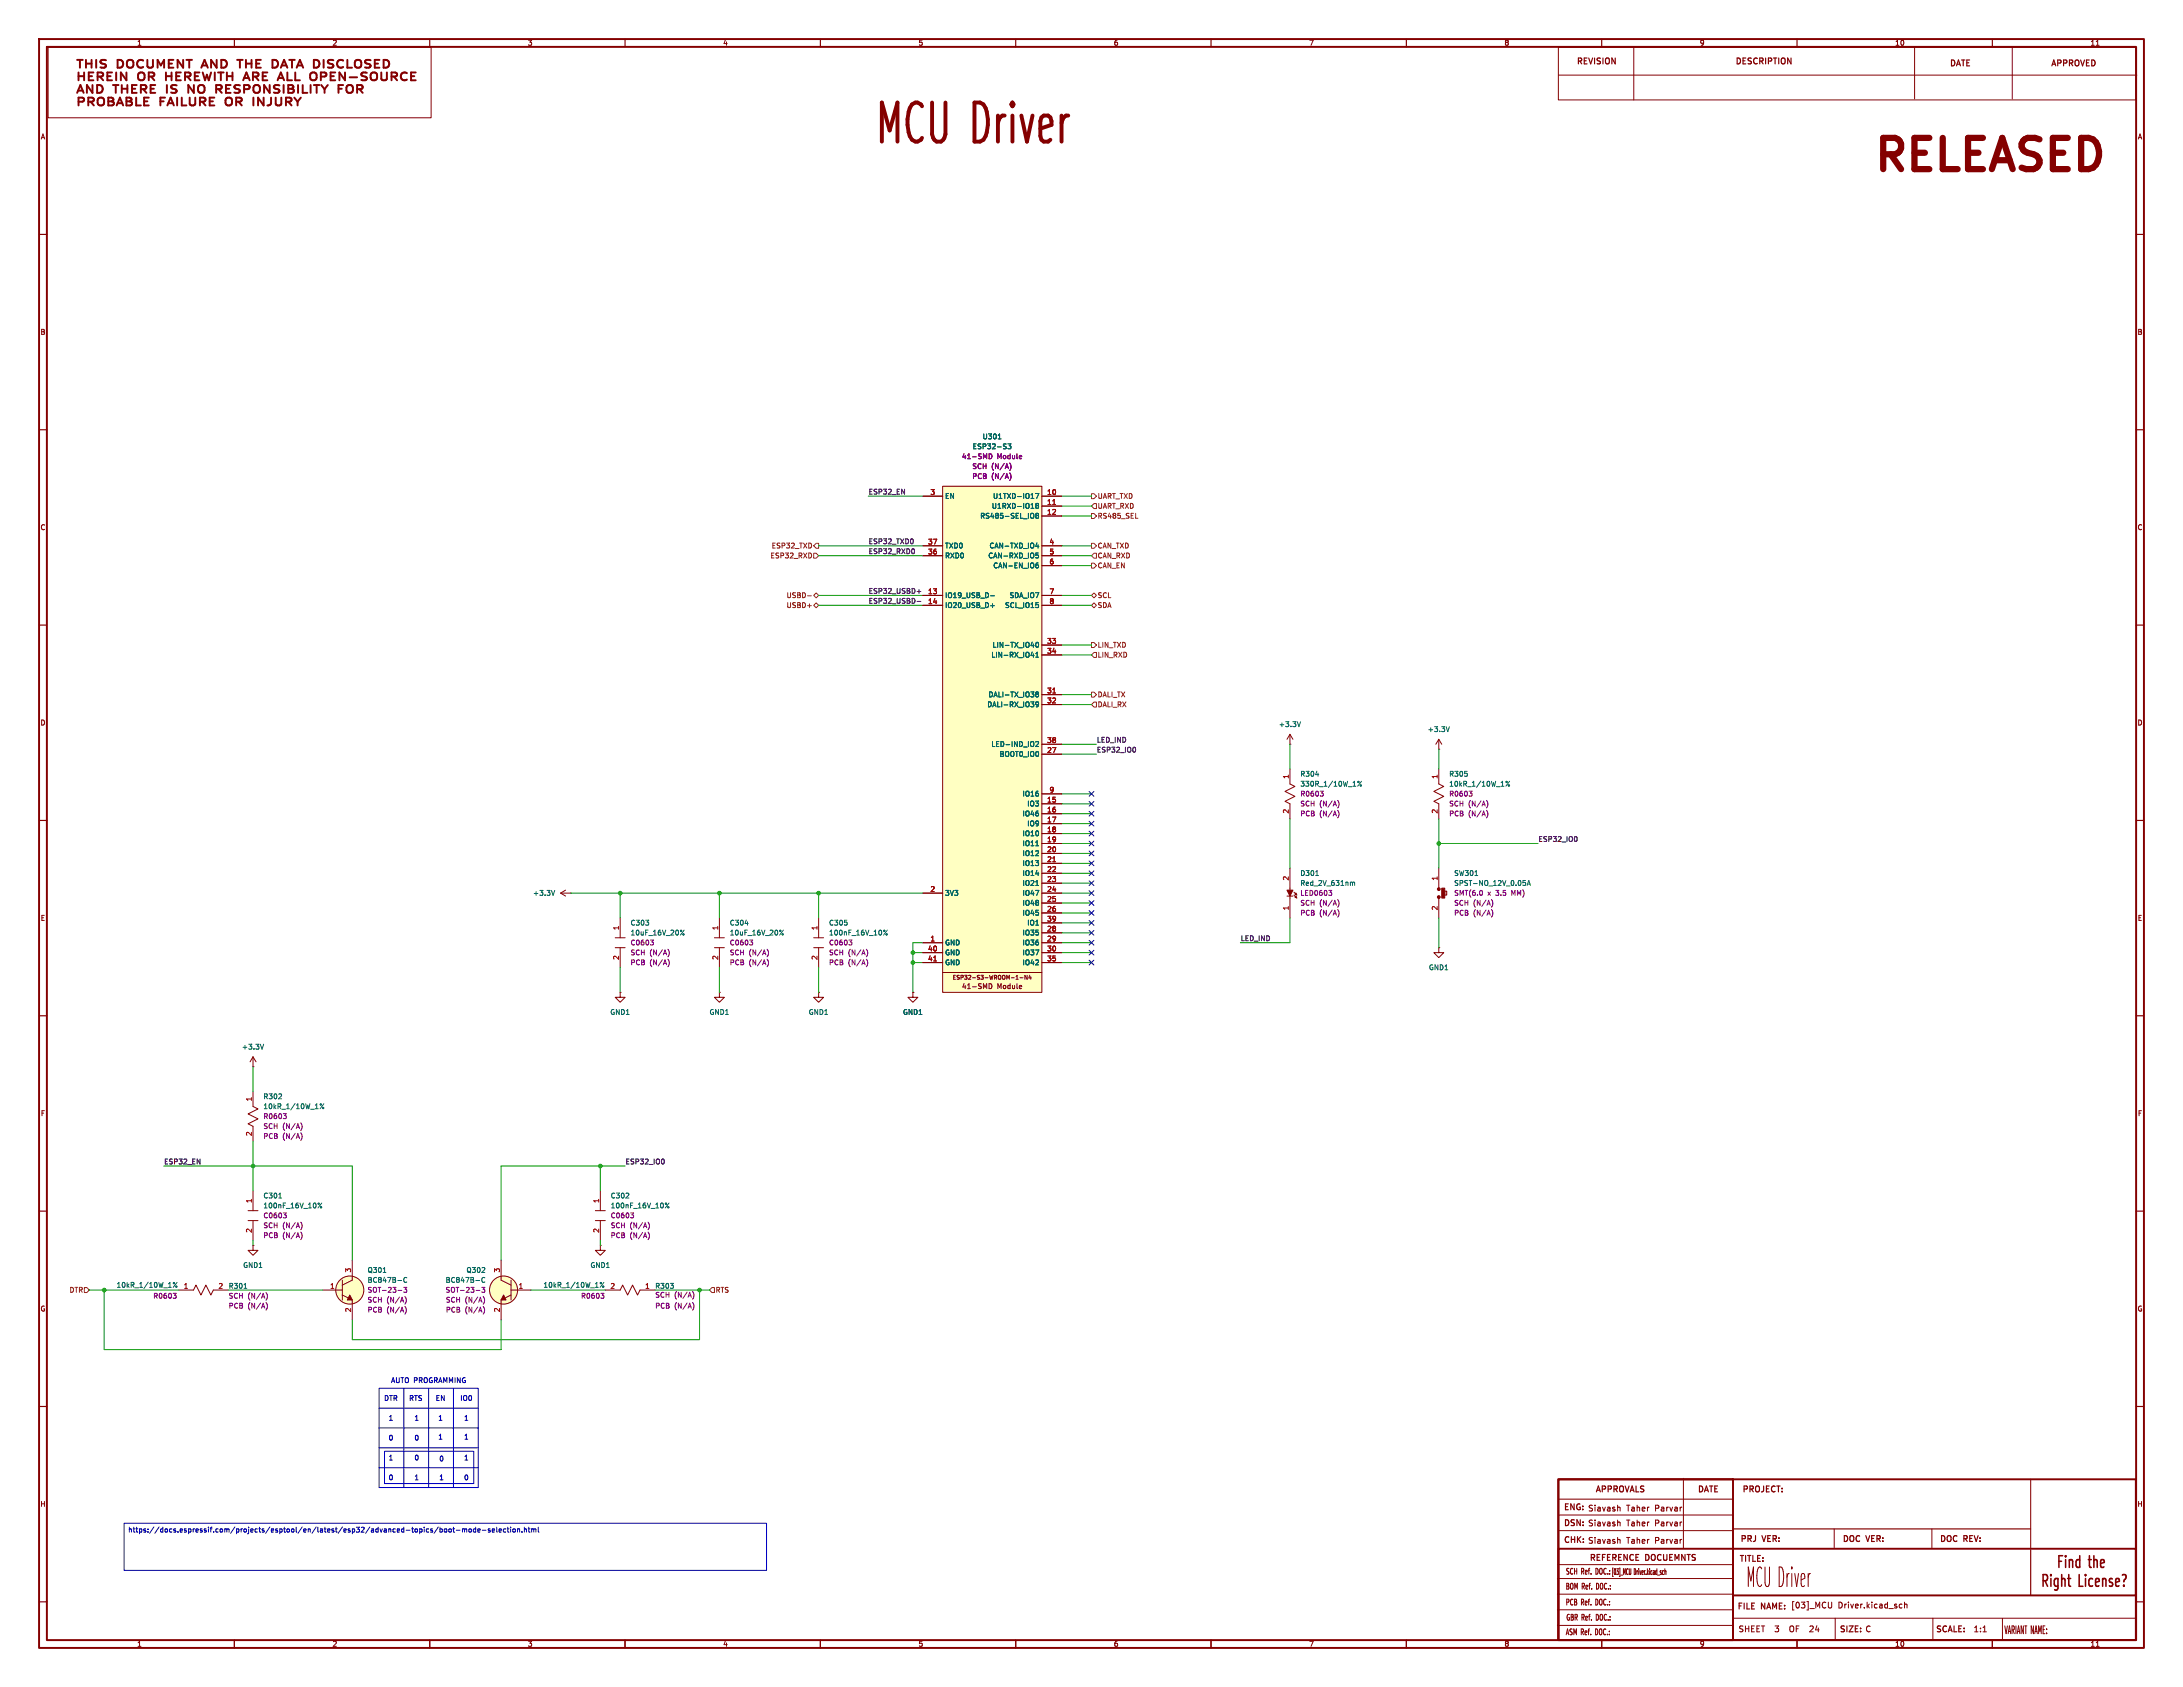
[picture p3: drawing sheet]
<svg xmlns="http://www.w3.org/2000/svg" width="559mm" height="432mm" viewBox="0 0 559 432" stroke-linecap="round" stroke-linejoin="round" font-family="sans-serif">
<defs><g id="words">
<text font-size="13.9" fill="#840000" x="223.6" y="38.2">MCU Driver</text>
<text font-size="11.1" fill="#840000" x="478" y="46.1">RELEASED</text>
<text font-size="7" fill="#840000" x="446.9" y="406.6">MCU Driver</text>
<g font-size="4.2" fill="#840000">
<text x="522.9" y="404.3">the</text>
<text x="529.9" y="404.3">Right</text>
<text x="541.6" y="404.3">License?</text>
</g>
<g font-size="2.8" fill="#840000">
<text x="19.2" y="23">THIS</text>
<text x="30.2" y="23">DOCUMENT</text>
<text x="53" y="23">AND</text>
<text x="63.1" y="23">THE</text>
<text x="72.8" y="23">DATA</text>
<text x="84.4" y="23">DISCLOSED</text>
<text x="513" y="418.5">VARIANT NAME:</text>
</g>
<g font-size="2.1" fill="#840000">
<text x="403.5" y="16.9">REVISION</text>
<text x="444.1" y="16.9">DESCRIPTION</text>
<text x="499" y="17.4">DATE</text>
<text x="524.9" y="17.4">APPROVED</text>
<text x="408.3" y="382.4">APPROVALS</text>
<text x="434.5" y="382.4">DATE</text>
<text x="445.9" y="382.4">PROJECT:</text>
<text x="400.2" y="386.9">ENG: Siavash</text>
<text x="416.3" y="387.1">Taher</text>
<text x="423.6" y="387.1">Parvar</text>
<text x="400.2" y="391">DSN: Siavash</text>
<text x="400.2" y="395.3">CHK: Siavash</text>
<text x="416.3" y="390.9">Taher</text>
<text x="416.3" y="395.3">Taher</text>
<text x="423.6" y="390.9">Parvar</text>
<text x="423.6" y="395.3">Parvar</text>
<text x="445.4" y="395.1">PRJ</text>
<text x="451.3" y="395.1">VER:</text>
<text x="471.6" y="395.1">DOC</text>
<text x="477.9" y="395.1">VER:</text>
<text x="496.4" y="395.1">DOC</text>
<text x="502.8" y="395.1">REV:</text>
<text x="406.8" y="399.9">REFERENCE</text>
<text x="421.3" y="399.9">DOCUEMNTS</text>
<text x="445.1" y="400.2">TITLE:</text>
<text x="400.7" y="407.1">BOM Ref. DOC.:</text>
<text x="400.7" y="403.3">SCH Ref. DOC.:[03]_MCU</text>
<text x="418.4" y="403.3">Driver.kicad_sch</text>
<text x="400.7" y="411.2">PCB Ref. DOC.:</text>
<text x="444.6" y="412.3">FILE</text>
<text x="450.9" y="412.3">NAME: [03]_MCU</text>
<text x="470.4" y="411.9">Driver.kicad_sch</text>
<text x="400.7" y="418.8">ASM Ref. DOC.:</text>
<text x="400.8" y="415.1">GBR Ref. DOC.:</text>
<text x="444.9" y="418">SHEET</text>
<text x="454.6" y="418">3</text>
<text x="458.9" y="418">OF</text>
<text x="464.7" y="418">24</text>
<text x="470.8" y="418.2">SIZE: C</text>
<text x="495.4" y="418.2">SCALE:</text>
<text x="505.1" y="418">1:1</text>
</g>
<g font-size="1.8" fill="#840000">
<text x="35" y="11.9">1</text>
<text x="85" y="11.9">2</text>
<text x="135" y="11.9">3</text>
<text x="185" y="11.9">4</text>
<text x="235" y="11.9">5</text>
<text x="285" y="11.9">6</text>
<text x="335" y="11.9">7</text>
<text x="385" y="11.9">8</text>
<text x="435" y="11.9">9</text>
<text x="485" y="11.9">10</text>
<text x="535" y="11.9">11</text>
<text x="10.3" y="35.9">A</text>
<text x="547.1" y="35.9">A</text>
<text x="10.3" y="85.9">B</text>
<text x="547.1" y="85.9">B</text>
<text x="10.3" y="135.9">C</text>
<text x="547.1" y="135.9">C</text>
<text x="10.3" y="185.9">D</text>
<text x="547.1" y="185.9">D</text>
<text x="10.3" y="235.9">E</text>
<text x="547.1" y="235.9">E</text>
<text x="246.1" y="253.3">41-SMD</text>
<text x="255.2" y="253.3">Module</text>
<text x="10.3" y="285.9">F</text>
<text x="547.1" y="285.9">F</text>
<text x="10.3" y="335.9">G</text>
<text x="547.1" y="335.9">G</text>
<text x="10.2" y="385.9">H</text>
<text x="547" y="385.9">H</text>
<text x="35" y="421.7">1</text>
<text x="85" y="421.7">2</text>
<text x="135" y="421.7">3</text>
<text x="185" y="421.7">4</text>
<text x="235" y="421.7">5</text>
<text x="285" y="421.7">6</text>
<text x="335" y="421.7">7</text>
<text x="385" y="421.7">8</text>
<text x="435" y="421.7">9</text>
<text x="485" y="421.7">10</text>
<text x="535" y="421.7">11</text>
</g>
<g font-size="1.8" fill="#006464">
<text x="251.4" y="112.6">U301</text>
<text x="248.9" y="115.2">ESP32-S3</text>
<text x="241.8" y="127.9">EN</text>
<text x="253.8" y="130.4">U1RXD-IO18</text>
<text x="254.1" y="127.9">U1TXD-IO17</text>
<text x="250.8" y="132.9">RS485-SEL_IO8</text>
<text x="241.8" y="143.1">RXD0</text>
<text x="241.8" y="140.6">TXD0</text>
<text x="252.9" y="143.1">CAN-RXD_IO5</text>
<text x="253.2" y="140.6">CAN-TXD_IO4</text>
<text x="254.1" y="145.6">CAN-EN_IO6</text>
<text x="241.8" y="153.3">IO19_USB_D-</text>
<text x="241.8" y="155.8">IO20_USB_D+</text>
<text x="257.2" y="155.8">SCL_IO15</text>
<text x="258.3" y="153.3">SDA_IO7</text>
<text x="254" y="166">LIN-TX_IO40</text>
<text x="253.7" y="168.5">LIN-RX_IO41</text>
<text x="252.9" y="178.7">DALI-TX_IO38</text>
<text x="252.6" y="181.2">DALI-RX_IO39</text>
<text x="253.7" y="191.4">LED-IND_IO2</text>
<text x="327.3" y="186.3">+3.3V</text>
<text x="365.4" y="187.6">+3.3V</text>
<text x="255.8" y="193.9">BOOT0_IO0</text>
<text x="332.7" y="199">R304</text>
<text x="332.7" y="201.5">330R_1/10W_1%</text>
<text x="370.8" y="199">R305</text>
<text x="370.8" y="201.5">10kR_1/10W_1%</text>
<text x="261.6" y="209.1">IO46</text>
<text x="261.6" y="204.1">IO16</text>
<text x="262.8" y="206.6">IO3</text>
<text x="261.6" y="214.2">IO10</text>
<text x="262.8" y="211.7">IO9</text>
<text x="261.6" y="216.8">IO11</text>
<text x="261.6" y="219.3">IO12</text>
<text x="261.6" y="221.8">IO13</text>
<text x="261.6" y="224.4">IO14</text>
<text x="261.6" y="226.9">IO21</text>
<text x="332.7" y="224.4">D301</text>
<text x="332.7" y="226.9">Red_2V_631nm</text>
<text x="372.1" y="226.9">SPST-NO_12V_0.05A</text>
<text x="372.1" y="224.4">SW301</text>
<text x="136.3" y="229.5">+3.3V</text>
<text x="241.8" y="229.5">3V3</text>
<text x="261.6" y="229.5">IO47</text>
<text x="261.6" y="232">IO48</text>
<text x="161.3" y="237.1">C303</text>
<text x="161.3" y="239.6">10uF_16V_20%</text>
<text x="186.7" y="237.1">C304</text>
<text x="186.7" y="239.6">10uF_16V_20%</text>
<text x="212.1" y="237.1">C305</text>
<text x="212.1" y="239.6">100nF_16V_10%</text>
<text x="261.6" y="234.5">IO45</text>
<text x="261.6" y="239.6">IO35</text>
<text x="262.8" y="237.1">IO1</text>
<text x="241.8" y="242.2">GND</text>
<text x="241.8" y="244.7">GND</text>
<text x="261.6" y="242.2">IO36</text>
<text x="261.6" y="244.7">IO37</text>
<text x="241.8" y="247.2">GND</text>
<text x="261.6" y="247.2">IO42</text>
<text x="365.7" y="248.5">GND1</text>
<text x="156.1" y="259.9">GND1</text>
<text x="181.5" y="259.9">GND1</text>
<text x="206.9" y="259.9">GND1</text>
<text x="231" y="259.9">GND1</text>
<text x="61.8" y="268.8">+3.3V</text>
<text x="67.3" y="281.5">R302</text>
<text x="67.3" y="284.1">10kR_1/10W_1%</text>
<text x="67.3" y="306.9">C301</text>
<text x="67.3" y="309.5">100nF_16V_10%</text>
<text x="156.2" y="306.9">C302</text>
<text x="156.2" y="309.5">100nF_16V_10%</text>
<text x="29.7" y="329.8">10kR_1/10W_1%</text>
<text x="62.1" y="324.7">GND1</text>
<text x="94" y="328.5">BC847B-C</text>
<text x="94" y="326">Q301</text>
<text x="114" y="328.5">BC847B-C</text>
<text x="119.3" y="326">Q302</text>
<text x="139" y="329.8">10kR_1/10W_1%</text>
<text x="151" y="324.7">GND1</text>
<text x="58.4" y="330">R301</text>
<text x="167.6" y="330">R303</text>
</g>
<g font-size="1.8" fill="#840084">
<text x="246.1" y="117.7">41-SMD</text>
<text x="255.2" y="117.7">Module</text>
<text x="248.8" y="120.2">SCH</text>
<text x="248.8" y="122.8">PCB</text>
<text x="253.8" y="120.2">(N/A)</text>
<text x="253.8" y="122.8">(N/A)</text>
<text x="332.7" y="204.1">R0603</text>
<text x="332.7" y="206.6">SCH</text>
<text x="332.7" y="209.1">PCB</text>
<text x="337.7" y="206.6">(N/A)</text>
<text x="337.7" y="209.1">(N/A)</text>
<text x="370.8" y="204.1">R0603</text>
<text x="370.8" y="206.6">SCH</text>
<text x="370.8" y="209.1">PCB</text>
<text x="375.8" y="206.6">(N/A)</text>
<text x="375.8" y="209.1">(N/A)</text>
<text x="332.7" y="229.5">LED0603</text>
<text x="332.7" y="232">SCH</text>
<text x="337.7" y="232">(N/A)</text>
<text x="372.1" y="229.5">SMT(6.0</text>
<text x="372.1" y="232">SCH</text>
<text x="377.1" y="232">(N/A)</text>
<text x="380.8" y="229.5">x</text>
<text x="383" y="229.5">3.5</text>
<text x="387.2" y="229.5">MM)</text>
<text x="332.7" y="234.5">PCB</text>
<text x="337.7" y="234.5">(N/A)</text>
<text x="372.1" y="234.5">PCB</text>
<text x="377.1" y="234.5">(N/A)</text>
<text x="161.3" y="242.2">C0603</text>
<text x="161.3" y="244.7">SCH</text>
<text x="166.3" y="244.7">(N/A)</text>
<text x="186.7" y="242.2">C0603</text>
<text x="186.7" y="244.7">SCH</text>
<text x="191.7" y="244.7">(N/A)</text>
<text x="212.1" y="242.2">C0603</text>
<text x="212.1" y="244.7">SCH</text>
<text x="217.1" y="244.7">(N/A)</text>
<text x="161.3" y="247.2">PCB</text>
<text x="166.3" y="247.2">(N/A)</text>
<text x="186.7" y="247.2">PCB</text>
<text x="191.7" y="247.2">(N/A)</text>
<text x="212.1" y="247.2">PCB</text>
<text x="217.1" y="247.2">(N/A)</text>
<text x="67.3" y="286.6">R0603</text>
<text x="67.3" y="289.2">SCH</text>
<text x="67.3" y="291.7">PCB</text>
<text x="72.3" y="289.2">(N/A)</text>
<text x="72.3" y="291.7">(N/A)</text>
<text x="67.3" y="312">C0603</text>
<text x="67.3" y="314.6">SCH</text>
<text x="67.3" y="317.1">PCB</text>
<text x="72.3" y="314.6">(N/A)</text>
<text x="72.3" y="317.1">(N/A)</text>
<text x="156.2" y="312">C0603</text>
<text x="156.2" y="314.6">SCH</text>
<text x="156.2" y="317.1">PCB</text>
<text x="161.2" y="314.6">(N/A)</text>
<text x="161.2" y="317.1">(N/A)</text>
<text x="39.1" y="332.6">R0603</text>
<text x="58.4" y="332.6">SCH</text>
<text x="58.4" y="335.1">PCB</text>
<text x="63.4" y="332.6">(N/A)</text>
<text x="63.4" y="335.1">(N/A)</text>
<text x="94" y="331.1">SOT-23-3</text>
<text x="94" y="333.6">SCH</text>
<text x="99" y="333.6">(N/A)</text>
<text x="114" y="331.1">SOT-23-3</text>
<text x="114" y="333.6">SCH</text>
<text x="119" y="333.6">(N/A)</text>
<text x="148.6" y="332.6">R0603</text>
<text x="167.6" y="332.3">SCH</text>
<text x="167.6" y="335.1">PCB</text>
<text x="172.6" y="332.3">(N/A)</text>
<text x="172.6" y="335.1">(N/A)</text>
<text x="94" y="336.1">PCB</text>
<text x="99" y="336.1">(N/A)</text>
<text x="114" y="336.1">PCB</text>
<text x="119" y="336.1">(N/A)</text>
</g>
<g font-size="1.8" fill="#0f0f0f">
<text x="222.2" y="126.7">ESP32_EN</text>
<text x="222.2" y="139.4">ESP32_TXD0</text>
<text x="222.2" y="141.9">ESP32_RXD0</text>
<text x="222.2" y="154.6">ESP32_USBD-</text>
<text x="222.2" y="152.1">ESP32_USBD+</text>
<text x="280.7" y="190.2">LED_IND</text>
<text x="280.7" y="192.7">ESP32_IO0</text>
<text x="393.7" y="215.6">ESP32_IO0</text>
<text x="317.5" y="241">LED_IND</text>
<text x="41.9" y="298.1">ESP32_EN</text>
<text x="160" y="298.1">ESP32_IO0</text>
</g>
<g font-size="1.8" fill="#a90000">
<text x="238.1" y="126.7">3</text>
<text x="267.9" y="126.7">10</text>
<text x="267.9" y="129.3">11</text>
<text x="267.9" y="131.8">12</text>
<text x="237.4" y="142">36</text>
<text x="237.4" y="139.4">37</text>
<text x="268.5" y="139.4">4</text>
<text x="268.5" y="142">5</text>
<text x="268.5" y="144.5">6</text>
<text x="237.4" y="152.1">13</text>
<text x="237.4" y="154.7">14</text>
<text x="268.5" y="152.1">7</text>
<text x="268.5" y="154.7">8</text>
<text x="267.9" y="164.8">33</text>
<text x="267.9" y="167.4">34</text>
<text x="267.9" y="177.5">31</text>
<text x="267.9" y="180.1">32</text>
<text x="267.9" y="190.2">38</text>
<text x="267.9" y="192.8">27</text>
<text x="268.5" y="202.9">9</text>
<text x="329.9" y="199.5" transform="rotate(-90 329.9 199.5)">1</text>
<text x="368" y="199.5" transform="rotate(-90 368 199.5)">1</text>
<text x="267.9" y="205.5">15</text>
<text x="267.9" y="208">16</text>
<text x="329.9" y="208.4" transform="rotate(-90 329.9 208.4)">2</text>
<text x="368" y="208.4" transform="rotate(-90 368 208.4)">2</text>
<text x="267.9" y="210.6">17</text>
<text x="267.9" y="213.1">18</text>
<text x="267.9" y="215.6">19</text>
<text x="267.9" y="218.2">20</text>
<text x="267.9" y="220.7">21</text>
<text x="267.9" y="223.3">22</text>
<text x="267.9" y="225.8">23</text>
<text x="329.9" y="225.5" transform="rotate(-90 329.9 225.5)">2</text>
<text x="368" y="225.5" transform="rotate(-90 368 225.5)">1</text>
<text x="238.1" y="228.3">2</text>
<text x="267.9" y="228.3">24</text>
<text x="267.9" y="230.9">25</text>
<text x="267.9" y="233.4">26</text>
<text x="329.9" y="233.1" transform="rotate(-90 329.9 233.1)">1</text>
<text x="368" y="233.1" transform="rotate(-90 368 233.1)">2</text>
<text x="158.5" y="238.2" transform="rotate(-90 158.5 238.2)">1</text>
<text x="183.9" y="238.2" transform="rotate(-90 183.9 238.2)">1</text>
<text x="209.3" y="238.2" transform="rotate(-90 209.3 238.2)">1</text>
<text x="267.9" y="238.5">28</text>
<text x="267.9" y="236">39</text>
<text x="158.5" y="245.8" transform="rotate(-90 158.5 245.8)">2</text>
<text x="183.9" y="245.8" transform="rotate(-90 183.9 245.8)">2</text>
<text x="209.3" y="245.8" transform="rotate(-90 209.3 245.8)">2</text>
<text x="237.4" y="243.6">40</text>
<text x="238.1" y="241">1</text>
<text x="267.9" y="241">29</text>
<text x="267.9" y="243.6">30</text>
<text x="237.4" y="246.1">41</text>
<text x="267.9" y="246.1">35</text>
<text x="64.5" y="282" transform="rotate(-90 64.5 282)">1</text>
<text x="64.5" y="290.9" transform="rotate(-90 64.5 290.9)">2</text>
<text x="64.5" y="308" transform="rotate(-90 64.5 308)">1</text>
<text x="153.4" y="308" transform="rotate(-90 153.4 308)">1</text>
<text x="64.5" y="315.7" transform="rotate(-90 64.5 315.7)">2</text>
<text x="153.4" y="315.7" transform="rotate(-90 153.4 315.7)">2</text>
<text x="46.9" y="329.9">1</text>
<text x="55.8" y="329.9">2</text>
<text x="84.4" y="329.9">1</text>
<text x="89.9" y="325.8" transform="rotate(-90 89.9 325.8)">3</text>
<text x="128" y="325.8" transform="rotate(-90 128 325.8)">3</text>
<text x="132.6" y="329.9">1</text>
<text x="156.1" y="329.9">2</text>
<text x="165" y="329.9">1</text>
<text x="89.9" y="336" transform="rotate(-90 89.9 336)">2</text>
<text x="128" y="336" transform="rotate(-90 128 336)">2</text>
</g>
<g font-size="1.8" fill="#725600">
<text x="280.9" y="127.9">UART_TXD</text>
<text x="280.9" y="130.4">UART_RXD</text>
<text x="280.9" y="132.9">RS485_SEL</text>
<text x="197.1" y="143.1">ESP32_RXD</text>
<text x="197.4" y="140.6">ESP32_TXD</text>
<text x="280.9" y="140.6">CAN_TXD</text>
<text x="280.9" y="143.1">CAN_RXD</text>
<text x="280.9" y="145.6">CAN_EN</text>
<text x="201.2" y="155.8">USBD+</text>
<text x="201.2" y="153.3">USBD-</text>
<text x="280.9" y="153.3">SCL</text>
<text x="280.9" y="155.8">SDA</text>
<text x="280.9" y="166">LIN_TXD</text>
<text x="280.9" y="168.5">LIN_RXD</text>
<text x="280.9" y="178.7">DALI_TX</text>
<text x="280.9" y="181.2">DALI_RX</text>
<text x="17.7" y="331.1">DTR</text>
<text x="183.1" y="331.1">RTS</text>
</g>
<g font-size="1.8" fill="#0000c2">
<text x="98.2" y="358.8">DTR</text>
<text x="100" y="354.2">AUTO PROGRAMMING</text>
<text x="104.6" y="358.8">RTS</text>
<text x="111.4" y="358.8">EN</text>
<text x="117.7" y="358.8">IO0</text>
<text x="99.4" y="363.8">1</text>
<text x="106" y="363.8">1</text>
<text x="112.1" y="363.8">1</text>
<text x="118.7" y="363.8">1</text>
<text x="99.4" y="368.9">0</text>
<text x="106" y="368.9">0</text>
<text x="112.1" y="368.7">1</text>
<text x="118.7" y="368.7">1</text>
<text x="99.4" y="374">1</text>
<text x="106" y="374">0</text>
<text x="112.3" y="374.2">0</text>
<text x="118.7" y="374">1</text>
<text x="99.4" y="379.1">0</text>
<text x="106" y="379.1">1</text>
<text x="112.3" y="379.1">1</text>
<text x="118.7" y="379.1">0</text>
<text x="32.7" y="392.6">https://docs.espressif.com/projects/esptool/en/latest/esp32/advanced-topics/boot-mode-selection.html</text>
</g>
<text font-size="1.4" fill="#840000" x="243.7" y="250.9">ESP32-S3-WROOM-1-N4</text>
</g></defs>
<g fill="none" stroke="#840000" stroke-width=".5">
<path d="M10 10h538.8v411.8h-538.8zM12 12h534.8v407.8h-534.8zM19.7 15.3h1.5M20.1 18.5v2M20.1 19.5h1.4M20.5 15.3v2M21.5 18.5v2M22 15.3v2M22 16.3h1.4M22.7 19.5h.9M23.4 15.3v2M23.9 18.5h-1.2v2"/>
<path d="M24.6 15.3v2M25 19.6l1.2-.1 .2-.6-.5-.4h-.9v2M25.6 19.6l.8 .9M27.1 15.4a1.04 1.04 0 0 0-1.4 .3l.2 .5 1.1 .4v.5a1.18 1.18 0 0 1-1.3 .1M27.5 19.5h.8M28.7 18.5h-1.2v2h1.2M29.7 18.5v2M30.1 15.3a1.07 1.07 0 0 1 1.4 1 1.07 1.07 0 0 1-1.4 1zM32.4 18.5v2l-1.5-2v2M32.6 15.6a.88 .88 0 0 1 .9-.3 .88 .88 0 0 1 .6 .7v.7a.85 .85 0 0 1-.8 .7 .85 .85 0 0 1-.8-.7zM36.6 15.5a.99 .99 0 0 0-1.5 .8 .99 .99 0 0 0 1.5 .8M37.7 15.3v1.6l.5 .4 .7-.1 .2-.3v-1.6"/>
<path d="M38.1 19.6l1.2-.1 .2-.6-.5-.4h-.9v2M38.7 19.6l.8 .9M40.3 17.3v-2l.9 1.5 .8-1.5v2M42.5 19.5h1.4M42.5 18.5v2M43.2 16.3h.8M43.9 18.5v2M44.4 15.3h-1.2v2h1.2M45.1 19.5h.8M46.3 18.5h-1.2v2M46.9 15.3v2l-1.4-2v2M47.4 19.6l1.2-.1 .2-.6-.5-.4h-.9v2"/>
<path d="M47.7 15.3h1.4M48 19.6l.8 .9M48.4 15.3v2M49.9 19.5h.8M51.1 18.5h-1.2v2M51.5 17.3l.9-2 .8 2M51.8 16.8h1.2M51.9 18.5l.6 2 .5-1.4 .4 1.4 .6-2M55 18.5v2M55.5 15.3v2l-1.5-2v2M55.8 18.5h1.4M56.5 18.5v2"/>
<path d="M56.6 15.3a1.07 1.07 0 0 1 1.5 1 1.07 1.07 0 0 1-1.5 1zM58.1 18.5v2M58.1 19.5h1.4M59.5 18.5v2M60.7 15.3h1.4M61.4 15.3v2M62.5 20h1.2M63 16.3h1.4M63 15.3v2M64.4 15.3v2M64.7 19.6l1.2-.1 .3-.6-.5-.4h-1v2M65.3 19.6l.9 .9"/>
<path d="M65.6 16.3h.8M66.8 15.3h-1.2v2h1.2M67.2 19.5h.9M68.4 18.5h-1.2v2M69.7 15.3a1.07 1.07 0 0 1 1.5 1 1.07 1.07 0 0 1-1.5 1zM71.3 20h1.2M71.9 17.3l.8-2 .9 2M72.1 16.8h1.2M73.6 18.5v2M74 15.3h1.5M74.7 15.3v2M75.6 18.5v2"/>
<path d="M75.9 17.3l.9-2 .8 2M76.2 16.8h1.2M80.3 15.3a1.07 1.07 0 0 1 1.5 1 1.07 1.07 0 0 1-1.5 1zM82.1 19.6l1.2-.1 .3-.6-.5-.4h-1v2M82.8 15.3v2M84.6 19.5h.9M85.3 15.4a1.04 1.04 0 0 0-1.4 .3l.2 .5 1.1 .4v.5a1.18 1.18 0 0 1-1.3 .1M85.8 18.5h-1.2v2M87.8 15.5a.99 .99 0 0 0-1.5 .8 .99 .99 0 0 0 1.5 .8M88.3 18.5v2l-1.4-2v2M88.9 15.3v2h1.2M89.5 19.8h1.9"/>
<path d="M90.9 15.6a.88 .88 0 0 1 .9-.3 .88 .88 0 0 1 .7 .7v.7a.85 .85 0 0 1-.9 .7 .85 .85 0 0 1-.8-.7zM93.9 18.6a1.04 1.04 0 0 0-1.4 .3l.2 .5 1.1 .4 .1 .4M94.9 15.4a1.04 1.04 0 0 0-1.5 .3l.3 .5 1 .4v.5a1.18 1.18 0 0 1-1.3 .1M95.9 16.3h.9M97.1 15.3h-1.2v2h1.2M97.6 18.5v1.7M98.2 15.3a1.07 1.07 0 0 1 1.4 1 1.07 1.07 0 0 1-1.4 1zM99 18.5v1.7M100.2 19.6l1.2-.1 .2-.6-.4-.4h-1v2M100.8 19.6l.8 .9M104.1 18.7a.99 .99 0 0 0-1.2 .1 .99 .99 0 0 0-.2 1.3M105.2 19.5h.9"/>
<path d="M106.4 18.5h-1.2v2h1.2M20.1 26l1.2-.1 .2-.5-.4-.4h-1v2M22.6 26l1.2-.1 .2-.5-.4-.4h-1v2M23.2 26l.8 1M25.1 25.3a.88 .88 0 0 1 .9-.3 .88 .88 0 0 1 .6 .7v.6a.85 .85 0 0 1-.8 .7 .85 .85 0 0 1-.8-.7zM27.7 25h.9l.4 .4-.1 .4-.3 .1 .5 .4-.2 .6-1.2 .1zM27.7 25.9h.9M28.9 21.8h1.4M29.9 27l.8-2 .8 2M30.1 26.4h1.2M32.4 25h.8l.5 .4-.1 .4-.4 .1 .6 .4-.2 .6-1.2 .1zM32.4 25.9h.8"/>
<path d="M34.9 25v2h1.2M35.5 20.3a1.19 1.19 0 0 1 .4-1.8 .82 .82 0 0 1 1.1 .7l-.1 1.1M36.9 25.9h.8M38.1 25h-1.2v2h1.2M41.1 25.9h.8M42.2 25h-1.1v2M42.8 27l.9-2 .8 2M43.1 26.4h1.2M45.3 25v2M46.5 25v2h1.2M48.6 25v1.6l.4 .4 .7-.1 .3-.3v-1.6M51.1 21.9a.97 .97 0 0 1 1.1 .2"/>
<path d="M51.2 26l1.2-.1 .2-.5-.5-.4h-.9v2M51.8 26l.8 1M52.2 23.5a.97 .97 0 0 1-1.1 .2M53.7 25.9h.8M54.9 25h-1.2v2h1.2M57.8 25.3a.88 .88 0 0 1 .9-.3 .88 .88 0 0 1 .7 .7v.6a.85 .85 0 0 1-.8 .7 .85 .85 0 0 1-.9-.7zM60.5 26l1.1-.1 .3-.5-.5-.4h-.9v2M60.9 22.8l.5 .4-.1 .4-.4 .2M61.1 26l.8 1M61.1 21.8l.3 .1M62.2 20.5l.9-2 .8 2M64.9 25v2"/>
<path d="M67.5 25v2l-1.4-2v2M69.4 25v1.4a.8 .8 0 0 1-1 .6M70.6 21.8l.9 .1M70.6 22.7l.7 .2 .2 .5-.4 .4h-.6M70.6 25v1.6l.5 .4 .7-.1 .2-.3v-1.6M71.1 20.5l.8-2 .8 2M73.2 26l1.2-.1 .2-.5-.5-.4h-.9v2M73.8 26l.8 1M75.3 25l.9 1M76.2 26v1M77 25l-.8 1M79.5 20.3a1.19 1.19 0 0 1 .5-1.8 .82 .82 0 0 1 1.1 .7l-.2 1.1"/>
<path d="M82.2 21.8l.9 1M83.1 22.8v1M83.9 21.8l-.8 1M95 20.3a1.19 1.19 0 0 1 .5-1.8 .82 .82 0 0 1 1 .7l-.1 1.1M398.9 378.6h147.8v41.2h-147.8zM398.9 378.6h44.7v41.2h-44.7zM398.9 396.4h44.7v23.4h-44.7zM443.6 396.4h103.1v12h-103.1z"/>
</g>
<g fill="none" stroke="#840000" stroke-width=".3">
<path d="M60 10v2M110 10v2M160 10v2M210 10v2M260 10v2M310 10v2M360 10v2M410 10v2M460 10v2M510 10v2M10 60h2M546.8 60h2"/>
<path d="M10 110h2M546.8 110h2M10 160h2M546.8 160h2M10 210h2M546.8 210h2M10 260h2M546.8 260h2M10 310h2M546.8 310h2M10 360h2M546.8 360h2"/>
<path d="M443.6 391.3h76.2M519.8 396.7v11.7M10 410h2M60 419.8v2M110 419.8v2M160 419.8v2M210 419.8v2M260 419.8v2M310 419.8v2M360 419.8v2M410 419.8v2M460 419.8v2"/>
<path d="M510 419.8v2M546.8 410h2"/>
</g>
<g fill="none" stroke="#840000" stroke-width=".26">
<path d="M12.3 12.1h98.1v18.1h-98.1zM398.9 12.1h147.8v13.5h-147.8zM398.9 19.2h148.1M418.2 12.1v13.5M490.1 12.1v13.2M515.1 12.1v13.2M536.6 11.6h.7M209.5 235v5M158.7 254v1.3h1.3l-1.3 1.2-1.2-1.2h1.2M158.7 254h.1M208.3 240h2.5M208.3 242.6h2.5"/>
<path d="M209.5 242.6v5.1M64.8 273.1h.1M64.8 270.5l-.8 1.3M64.8 270.5v2.6M64.8 270.5l.7 1.3M45.7 330.2h3.8l.7-1.3 1.2 2.6 1.3-2.6 1.3 2.6 .6-1.3h3.8M82.5 330.2h5.1M87.6 331.5l2.6 1.2v5.1M87.6 327.7v5M90.2 322.6v5.1l-2.6 1.2M430.9 378.4v17.8M519.8 378.6v17.6"/>
<path d="M398.9 383.7h44.7M398.9 387.8h44.7M398.9 391.8h44.7M414.3 385.8l.4 .2v.8M414.3 389.6l.4 .2v.8M414.3 394l.4 .2v.8M469.5 391.3v4.9M494.5 391.3v4.9M398.7 404h44.7M398.7 408h44.7M398.7 412h44.7M398.7 416h44.7"/>
<path d="M398.9 400.5h44.7M426.2 402.1h.2l.1 .9M443.6 414.2h102.9M458.4 416.2l-.2 .5 .2 .9M464 416.2l-.7 .1M464.1 416.8l-.9 .9h1M468.9 410.1v1.2l-.6 .3M469.8 414.2v5.3M486.4 410.6l.5 .1M486.9 411.5l-.5 .1M487.5 410.7h.6l.1 .9M487.5 410.1v1.5"/>
<path d="M494.8 414.2v5.3M507.6 417.7h.9M512.6 414.2v5.4M536.6 421.4h.7"/>
<circle cx="89.5" cy="330.2" r="3.6"/>
</g>
<g fill="none" stroke="#840000" stroke-width=".4">
<path d="M527 399.6h.7M528 398.2h-1v3M528.8 398.2v.3M528.8 399.2v2M529.7 399.2v2M529.7 399.5l.3-.3 .5 .1 .1 1.9M532.4 399.3l-.2-.1-.6 .1-.2 1.3M532.4 398.2v3M534.6 399.2h.7M534.8 398.2v2.6M536 399.5l.3-.3 .5 .1v1.9M536 398.2v3"/>
<path d="M523 403v3M523.5 404.6l.6 1.4M525 404v2M525.9 405.7l.3 .3 .6-.1M526.8 404v2.5a.52 .52 0 0 1-.3 .4 .52 .52 0 0 1-.6 0M527.8 403v3M528.3 404l.3 .5M537.7 400.2l1-.3-.1-.6-.2-.1-.6 .1-.1 1.5M538.3 404.2l.2-.2 .5 .2 .1 1.8M538.6 401.1l-.6 .1M540.5 404h-.3l-.3 .5 .1 .4 .5 .1M540.8 405.6l-.3 .4-.6-.1"/>
<path d="M541.6 405.6l.2 .4 .6-.1M543.7 405.7v.3"/>
</g>
<g fill="none" stroke="#006464" stroke-width=".26">
<path d="M226.2 238.1l.3 .2-.3 .1M227.1 238.1l-.9 1.2M67.5 267.3l-.4 1.2M45.3 328.2l-1 1.3M62.5 329.8h.7M98.1 325.7h.7M104.1 327.1a.56 .56 0 0 0-.8 .5 .56 .56 0 0 0 .8 .5"/>
<circle cx="227" cy="239.2" r=".18"/>
<circle cx="44.5" cy="328.4" r=".18"/>
<circle cx="45.1" cy="329.3" r=".18"/>
</g>
<path d="M217.3 240.6h.8l-.5 .5M217.8 241.1l.3 .2-.3 .6M221.8 243a1.46 1.46 0 0 1 0 1.9M221.8 245.5a1.46 1.46 0 0 1 0 1.9M44.3 331h.8l-.4 .5M44.9 331.5l.2 .3-.2 .5M68.1 330.9a1.46 1.46 0 0 1 0 1.9M68.1 333.4a1.46 1.46 0 0 1 0 1.9M101.9 330.3h1M103.3 329.5h.8l-.4 .5 .4 .1v.6h-.8M103.6 331.9a1.46 1.46 0 0 1 0 1.9M103.6 334.4a1.46 1.46 0 0 1 0 1.9" fill="none" stroke="#840084" stroke-width=".26"/>
<circle cx="89.5" cy="330.2" r="3.6" fill="#ffffc2" stroke="#ffffc2" stroke-width=".26"/>
<path d="M89.5 331.5l.7 1.2h-1.3z" fill="#840000" stroke="#840000" stroke-width=".26"/>
<path d="M369.8 228.1h.5v1h-.5z" fill="#ffffc2"/>
<g fill="#840000" stroke="#840000" stroke-width=".26">
<path d="M369.1 227.3h.7v2.6h-.7z"/>
<path d="M329.4 227.8h1.6l-.8 1.6z"/>
<path d="M128.9 331.5l.6 1.2h-1.2z"/>
<circle cx="368.3" cy="227.6" r=".36"/>
<circle cx="368.3" cy="229.6" r=".36"/>
</g>
<g fill="none" stroke="#840000" stroke-width=".26">
<path d="M330.2 190.5h.1M330.2 196.9v3.8l1.3 .6-2.6 1.3 2.6 1.2-2.6 1.3 1.3 .6v3.9M330.2 188v2.5M330.2 188l-.8 1.2M330.2 188l.8 1.2M368.3 196.9v3.8l1.3 .6-2.6 1.3 2.6 1.2-2.6 1.3 1.3 .6v3.9M368.3 191.8h.1M368.3 189.2v2.6M368.3 189.2l-.8 1.3M368.3 189.2l.8 1.3M143.5 228.6l1.3 .8M143.5 228.6h2.5"/>
<path d="M144.8 227.8l-1.3 .8M146 228.6h.1M158.7 235v5M184.1 235v5M329.4 229.4h1.6M330.2 222.3v5.5M330.2 229.4v5.6M331.2 228.3l.5 .6M331.2 229.1l.5 .5M331.5 228.9l.2-.3 .3 .5zM331.5 229.6l.2-.2 .3 .5zM368.3 222.3v5"/>
<path d="M368.3 229.9v5.1M369.8 228.1h.5v1h-.5zM157.5 240h2.5M157.5 242.6h2.5M158.7 242.6v5.1M182.9 240h2.5M182.9 242.6h2.5M184.1 254v1.3h1.3l-1.3 1.2-1.2-1.2h1.2M184.1 254h.1M184.1 242.6v5.1M209.5 254v1.3h1.3l-1.3 1.2-1.2-1.2h1.2M209.5 254h.1"/>
<path d="M233.7 254v1.3h1.2l-1.2 1.2-1.3-1.2h1.3M233.7 254h.1M368.3 242.6v1.2h1.3l-1.3 1.3-1.3-1.3h1.3M368.3 242.6h.1M64.8 279.4v3.8l1.2 .6-2.5 1.3 2.5 1.3-2.5 1.3 1.3 .6v3.8M63.5 309.9h2.5M63.5 312.4h2.5M64.8 318.8v1.2h1.2l-1.2 1.3-1.3-1.3h1.3M64.8 318.8h.1M64.8 304.8v5.1M64.8 312.4v5.1M152.4 309.9h2.5"/>
<path d="M152.4 312.4h2.5M153.7 318.8v1.2h1.2l-1.2 1.3-1.3-1.3h1.3M153.7 318.8h.1M153.7 304.8v5.1M153.7 312.4v5.1M128.3 322.6v5.1l2.5 1.2M130.8 330.2h5.1M130.8 331.5l-2.5 1.2v5.1M130.8 327.7v5M154.9 330.2h3.8l.7-1.3 1.3 2.6 1.2-2.6 1.3 2.6 .6-1.3h3.8"/>
<circle cx="128.9" cy="330.2" r="3.6"/>
</g>
<g fill="none" stroke="#006464" stroke-width=".26">
<path d="M332.9 184.7l-.4 1.3M336.8 198.3h.8M348.5 200l-1 1.2M371 186l-.4 1.3M386.4 200l-.9 1.2M142 227.9l-.4 1.3M175.1 238.1l-.9 1.2M190.7 236.4h.8M200.5 238.1l-.9 1.2M336.8 224.1h.7M346 225.8l.2 .2M346.2 226v.6"/>
<path d="M346.2 226l.2-.2 .3 .1 .1 .7M377.5 224.1h.8M389.9 225.4h.6M390.3 225.9l.2 .2-.2 .5M390.9 226.6l.4-1.2 .5 1.2M391 226.3h.6M82.9 282.5l-1 1.3M71.4 306.6h.7M81.5 308l.3 .1-.3 .1M82.4 307.9l-1 1.3M170.4 308l.3 .1-.3 .1M171.3 307.9l-1 1.3"/>
<path d="M124.1 327.1a.56 .56 0 0 0-.8 .5 .56 .56 0 0 0 .8 .5M154.6 328.2l-1 1.3"/>
<circle cx="347.7" cy="200.1" r=".18"/>
<circle cx="348.3" cy="201.1" r=".18"/>
<circle cx="385.7" cy="200.1" r=".18"/>
<circle cx="386.3" cy="201.1" r=".18"/>
<circle cx="175" cy="239.2" r=".18"/>
<circle cx="200.4" cy="239.2" r=".18"/>
<circle cx="82.1" cy="282.7" r=".18"/>
<circle cx="82.7" cy="283.6" r=".18"/>
<circle cx="82.2" cy="309" r=".18"/>
<circle cx="171.1" cy="309" r=".18"/>
<circle cx="153.8" cy="328.4" r=".18"/>
<circle cx="154.4" cy="329.3" r=".18"/>
</g>
<g fill="none" stroke="#840084" stroke-width=".26">
<path d="M337.9 202.5h.8l-.4 .5M338.5 203l.2 .2-.2 .6M342.4 204.9a1.46 1.46 0 0 1 0 1.9M342.4 207.4a1.46 1.46 0 0 1 0 1.9M376 202.5h.8l-.4 .5M376.6 203l.2 .2-.2 .6M380.5 204.9a1.46 1.46 0 0 1 0 1.9M380.5 207.4a1.46 1.46 0 0 1 0 1.9M340.1 227.9h.8l-.4 .5M340.7 228.4l.2 .2-.2 .6M342.4 230.3a1.46 1.46 0 0 1 0 1.9M342.4 232.8a1.46 1.46 0 0 1 0 1.9"/>
<path d="M379.4 228.2v.7M381.8 230.3a1.46 1.46 0 0 1 0 1.9M381.8 232.8a1.46 1.46 0 0 1 0 1.9M166.5 240.6h.8l-.5 .5M167 241.1l.3 .2-.3 .6M171 243a1.46 1.46 0 0 1 0 1.9M171 245.5a1.46 1.46 0 0 1 0 1.9M191.9 240.6h.8l-.5 .5M192.4 241.1l.3 .2-.3 .6M196.4 243a1.46 1.46 0 0 1 0 1.9M196.4 245.5a1.46 1.46 0 0 1 0 1.9M72.5 285.1h.8l-.4 .4"/>
<path d="M73 285.5l.3 .3-.3 .5M77 287.4a1.46 1.46 0 0 1 0 2M77 290a1.46 1.46 0 0 1 0 1.9M72.5 310.5h.8l-.4 .4M73 310.9l.3 .3-.3 .5M77 312.8a1.46 1.46 0 0 1 0 2M77 315.4a1.46 1.46 0 0 1 0 1.9M161.4 310.5h.8l-.4 .4M161.9 310.9l.3 .3-.3 .5M165.9 312.8a1.46 1.46 0 0 1 0 2M165.9 315.4a1.46 1.46 0 0 1 0 1.9M121.9 330.3h.9"/>
<path d="M123.3 329.5h.8l-.4 .5 .3 .1v.6h-.7M123.7 331.9a1.46 1.46 0 0 1 0 1.9M123.7 334.4a1.46 1.46 0 0 1 0 1.9M153.8 331h.8l-.4 .5M154.3 331.5l.3 .3-.3 .5M177.3 330.6a1.46 1.46 0 0 1 0 1.9M177.3 333.4a1.46 1.46 0 0 1 0 1.9"/>
</g>
<circle cx="128.9" cy="330.2" r="3.6" fill="#ffffc2" stroke="#ffffc2" stroke-width=".26"/>
<path d="M241.3 124.5h25.4v129.5h-25.4z" fill="#ffffc2"/>
<g fill="none" stroke="#840000" stroke-width=".26">
<path d="M236.2 127h5.1M236.2 139.7h5.1M241.3 124.5h25.4v129.5h-25.4zM266.7 127h5.1M266.7 129.5h5.1M266.7 132.1h5.1M266.7 139.7h5.1M236.2 152.4h5.1M236.2 154.9h5.1M236.2 142.2h5.1M266.7 152.4h5.1M266.7 154.9h5.1"/>
<path d="M266.7 142.2h5.1M266.7 144.8h5.1M266.7 177.8h5.1M266.7 165.1h5.1M266.7 167.6h5.1M266.7 193h5.1M266.7 180.3h5.1M266.7 190.5h5.1M266.7 205.7h5.1M266.7 208.3h5.1M266.7 210.8h5.1M266.7 213.4h5.1"/>
<path d="M266.7 215.9h5.1M266.7 218.4h5.1M266.7 203.2h5.1M236.2 228.6h5.1M266.7 228.6h5.1M266.7 221h5.1M266.7 223.5h5.1M266.7 226.1h5.1M266.7 231.1h5.1M266.7 233.7h5.1M266.7 238.8h5.1M266.7 236.2h5.1"/>
<path d="M233.7 254h.1M236.2 241.3h5.1M236.2 243.8h5.1M236.2 246.4h5.1M241.3 248.9h25.4M253.2 251.8a.64 .64 0 0 1 .7 .6 .64 .64 0 0 1-.7 .7zM260.1 250.7h.6M261.1 250.3h.8M262.9 249.6v1.1l-.6-1.1v1.1M263.6 249.6l-.2 .7h.6M263.8 250v.7M266.7 241.3h5.1"/>
<path d="M266.7 243.8h5.1M266.7 246.4h5.1"/>
</g>
<g fill="none" stroke="#006464" stroke-width=".26">
<path d="M255.5 112.3h.7M258 113.6h.8l-.4 .5 .3 .1v.6h-.7M264.5 131.5l.1 .3-.1 .8M265.1 126.3h.8l-.5 1.3M265.4 129.4l-.3-.2 .3-.4 .4 .3-.2 .3M265.4 129.4l-.3 .2 .3 .5 .4-.2-.2-.5M265.4 131.9l-.3-.2 .3-.3 .4 .2-.2 .3M265.4 131.9l-.3 .3 .3 .5 .4-.3-.2-.5M265.4 129.4h.2M265.4 131.9h.2M265.4 138.9l-.3 1h.8M265.7 139.4v.9"/>
<path d="M253.6 152.5h.9M253.6 155h.9M265.2 142.1l.4-.1 .2 .3-.1 .5h-.5M265.2 141.5h.6M265.2 144.6h.4l.2 .2-.1 .5h-.5M265.7 144.1l-.5 .3M263.9 167.8h.8M265.1 168.2h.7M265.1 167.3l.4-.4v1.3M265.2 164.5l.2-.1a.62 .62 0 0 1 .5 .7 .62 .62 0 0 1-.6 .5l-.2-.4zM265.4 177.7l-.3-.3 .3-.3 .4 .3-.2 .3M265.4 177.7l-.3 .2 .3 .5 .4-.3-.2-.4"/>
<path d="M265.4 177.7h.2M265.1 189.9l.5-.1 .2 .4-.7 .9h.7M265.8 180.2l-.2 .2h-.4v-.6l.4-.2 .2 .3v.7l-.6 .3M265.1 216.5h.7M265.1 226.6h.7"/>
</g>
<path d="M269.5 129.1h.7M269.5 177.4h.7M269.5 220.6h.7M239 246h.7" fill="none" stroke="#a90000" stroke-width=".26"/>
<path d="M253.2 116.1a.64 .64 0 0 1 .7 .7 .64 .64 0 0 1-.7 .6zM258.4 118.5a1.46 1.46 0 0 1 0 1.9M258.4 121l.1 .1M258.5 121.1a1.47 1.47 0 0 1-.1 1.9" fill="none" stroke="#840084" stroke-width=".26"/>
<g fill="none" stroke="#725600" stroke-width=".26">
<path d="M208.9 139.1h.6v1.2h-.6l-.6-.6zM279.4 139.1h.6l.7 .6-.7 .6h-.6zM279.4 131.4h.6l.7 .7-.7 .6h-.6zM279.4 126.4h.6l.7 .6-.7 .6h-.6zM280 128.9h.7v1.3h-.7l-.6-.7zM290.7 132.7h.6M206.7 152.5h1M208.3 154.9l.6-.6 .6 .6-.6 .7zM208.3 152.4l.6-.6 .6 .6-.6 .6zM208.3 141.6h.6l.6 .6-.6 .7h-.6zM279.4 144.1h.6l.7 .7-.7 .6h-.6zM279.4 152.4l.6-.6 .7 .6-.7 .6z"/>
<path d="M279.4 154.9l.6-.6 .7 .6-.7 .7zM280 141.6h.7v1.3h-.7l-.6-.7zM279.4 164.5h.6l.7 .6-.7 .6h-.6zM279.4 177.2h.6l.7 .6-.7 .6h-.6zM280 167h.7v1.3h-.7l-.6-.7zM280 179.7h.7v1.3h-.7l-.6-.7zM21.6 329.6h.6l.7 .6-.7 .6h-.6zM182.2 329.6h.7v1.2h-.7l-.6-.6z"/>
</g>
<path d="M234 140.6v1M234.7 153.9h1M234.7 151.4h1M290.5 191.3l.2 .4-.2 .8M403.5 214.2l.2 .4-.2 .7M169.9 296.7l.1 .5-.1 .7" fill="none" stroke="#0f0f0f" stroke-width=".26"/>
<g fill="none" stroke="#0000c2" stroke-width=".26">
<path d="M97 355.3h25.4v25.4h-25.4zM103.4 355.3v25.4M109.7 355.3v25.4M116.1 355.3v25.4M97 365.5h25.4M97 375.7h25.4M97 360.4h25.4M97 370.6h25.4M98.4 371.5h22.9v8.2h-22.9zM31.7 389.9h164.5v12.1h-164.5zM112.6 391.4l.4-.1 .2 .3-.1 .5h-.5M113.8 391.4h.5v.7l-.5-.1z"/>
<path d="M114.9 391.4h.6l-.1 .7-.5-.1zM115.9 391.3h.5M116.1 390.9v1.1l.3 .2M116.8 391.7h1M118.4 391.4l.3-.1 .2 .2M118.4 391.3v.9M118.9 391.5l.2-.2 .3 .1 .1 .8M118.9 391.5v.7M120.1 391.4l.3-.1 .3 .3v.3l-.3 .3-.4-.3zM121.8 391.4l-.4-.1-.2 .3 .1 .5h.5M121.8 390.9v1.3M122.3 391.7l.6-.1v-.2l-.4-.1-.2 .2 .1 .6h.5"/>
<path d="M123.5 391.7h.9M125.5 391.4l-.4-.1-.1 .2 .5 .3v.3h-.5M126 391.7l.6-.1-.1-.2-.3-.1-.2 .2 .1 .6h.4M127.1 390.9v1.1l.2 .2M127.7 391.7l.7-.1-.1-.2-.4-.1-.2 .2 .1 .6h.5M129.4 391.4l-.3-.1-.3 .3 .2 .5h.4M129.8 391.3h.5M130 390.9v1.1l.3 .2M130.7 390.9v.1M130.7 391.3v.9M131.4 391.4l.3-.1 .2 .3v.3l-.2 .3-.4-.3zM132.5 391.4h.5v.8"/>
<path d="M132.5 391.3v.9M133.6 392v.2M134.2 391.4h.5l.1 .8M134.2 390.9v1.3M135.2 391.3h.5M135.4 390.9v1.1l.3 .2M136.1 391.4l.4-.1 .1 .2M136.1 391.3v.9M136.6 391.5l.2-.2 .3 .1 .1 .8M136.6 391.5v.7M137.8 390.9v1.1l.2 .2"/>
</g>
<g fill="none" stroke="#009600" stroke-width=".26">
<path d="M209.5 139.7h26.7M222.2 127h14M271.8 132.1h7.6M271.8 127h7.6M271.8 139.7h7.6M271.8 129.5h7.6M209.5 152.4h26.7M209.5 154.9h26.7M209.5 142.2h26.7M271.8 144.8h7.6M271.8 152.4h7.6M271.8 154.9h7.6"/>
<path d="M271.8 142.2h7.6M271.8 165.1h7.6M271.8 167.6h7.6M271.8 177.8h7.6M271.8 190.5h8.9M271.8 180.3h7.6M271.8 193h8.9M330.2 190.5v6.4M368.3 191.8v5.1M271.8 215.9h7.6M271.8 218.4h7.6M271.8 205.7h7.6"/>
<path d="M271.8 210.8h7.6M271.8 213.4h7.6M271.8 208.3h7.6M271.8 203.2h7.6M330.2 209.6v12.7M368.3 215.9h25.4M368.3 209.6v12.7M146 228.6h90.2M158.7 228.6v6.4M184.1 228.6v6.4M209.5 228.6v6.4M271.8 228.6h7.6"/>
<path d="M271.8 223.5h7.6M271.8 226.1h7.6M271.8 221h7.6M271.8 238.8h7.6M271.8 236.2h7.6M271.8 233.7h7.6M271.8 231.1h7.6M330.2 235v6.3h-12.7M368.3 235v7.6M158.7 247.7v6.3M184.1 247.7v6.3M209.5 247.7v6.3"/>
<path d="M233.7 246.4h2.5M233.7 243.8h2.5M236.2 241.3h-2.5v12.7M271.8 246.4h7.6M271.8 241.3h7.6M271.8 243.8h7.6M64.8 273.1v6.3M41.9 298.5h48.3v24.1M64.8 292.1v12.7M153.7 298.5v6.3M160 298.5h-31.7v24.1M64.8 317.5v1.3"/>
<path d="M153.7 317.5v1.3M22.9 330.2h22.8M26.7 330.2v15.2h101.6v-7.6M58.4 330.2h24.1M135.9 330.2h19M167.6 330.2h14M179.1 330.2v12.7h-88.9v-5.1"/>
</g>
<g fill="none" stroke="#000084" stroke-width=".26">
<path d="M278.8 210.2l1.2 1.2M278.8 212.8l1.2 1.2M278.8 205.1l1.2 1.2M278.8 207.7l1.2 1.2M278.8 202.6l1.2 1.2M278.8 215.3l1.2 1.2M278.8 217.8l1.2 1.2M280 210.2l-1.2 1.2M280 212.8l-1.2 1.2M280 205.1l-1.2 1.2M280 207.7l-1.2 1.2M280 202.6l-1.2 1.2"/>
<path d="M280 215.3l-1.2 1.2M280 217.8l-1.2 1.2M278.8 220.4l1.2 1.2M278.8 235.6l1.2 1.2M278.8 225.5l1.2 1.2M278.8 222.9l1.2 1.2M278.8 228l1.2 1.2M278.8 238.2l1.2 1.2M278.8 233.1l1.2 1.2M278.8 230.5l1.2 1.2M280 220.4l-1.2 1.2M280 235.6l-1.2 1.2"/>
<path d="M280 225.5l-1.2 1.2M280 222.9l-1.2 1.2M280 228l-1.2 1.2M280 238.2l-1.2 1.2M280 233.1l-1.2 1.2M280 230.5l-1.2 1.2M278.8 243.2l1.2 1.2M278.8 245.8l1.2 1.2M278.8 240.7l1.2 1.2M280 243.2l-1.2 1.2M280 245.8l-1.2 1.2M280 240.7l-1.2 1.2"/>
</g>
<g fill="#009600" stroke="#009600" stroke-width=".26">
<circle cx="158.7" cy="228.6" r=".46"/>
<circle cx="184.1" cy="228.6" r=".46"/>
<circle cx="233.7" cy="243.8" r=".46"/>
<circle cx="233.7" cy="246.4" r=".46"/>
<circle cx="153.7" cy="298.5" r=".46"/>
<circle cx="209.5" cy="228.6" r=".46"/>
<circle cx="368.3" cy="215.9" r=".46"/>
<circle cx="64.8" cy="298.5" r=".46"/>
<circle cx="26.7" cy="330.2" r=".46"/>
<circle cx="179.1" cy="330.2" r=".46"/>
</g>
<use href="#words"/>
</svg>
